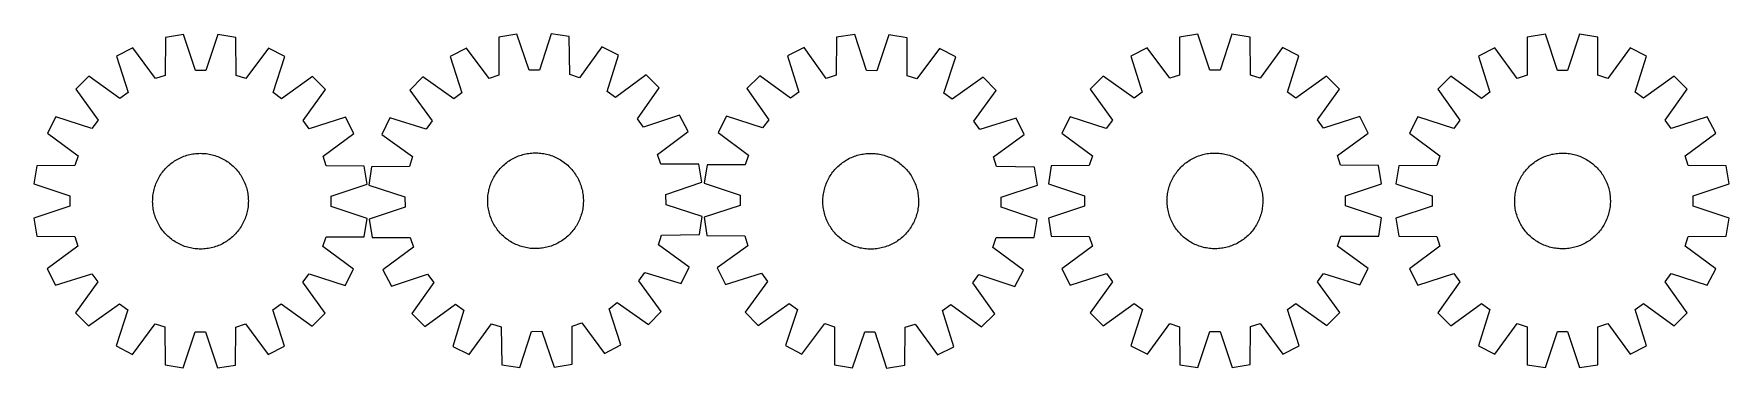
# Model space of a CAD drawing. Header units: millimetres. Extents: x 7 to 1424, y 7 to 286.
import ezdxf

# ---------------------------------------------------------------- set-up
doc = ezdxf.new("R2010")
doc.units = ezdxf.units.MM
doc.layers.add('CUT', color=7, linetype='CONTINUOUS', true_color=0x000000)

msp = doc.modelspace()

# ---------------------------------------------------------------- linework, layer by layer
at = {"layer": 'CUT'}
for p, q in [((131.710797, 285.235167), (116.511153, 282.847412)), ((141.655039, 255.067522), (131.710797, 285.235167)), ((160.249622, 285.199202), (150.229376, 255.056717)), ((175.443199, 282.773144), (160.249622, 285.199202)), ((410.400416, 285.458996), (395.225931, 282.91625)), ((420.652005, 255.394404), (410.400416, 285.458996)), ((438.938122, 285.714275), (429.226006, 255.471102)), ((454.155666, 283.443397), (438.938122, 285.714275)), ((692.81774, 285.240005), (677.605219, 282.935721)), ((702.596234, 255.018228), (692.81774, 285.240005)), ((721.355938, 285.047383), (711.170382, 254.960356)), ((736.535969, 282.53796), (721.355938, 285.047383)), ((979.61478, 285.47552), (964.419604, 283.059494)), ((989.615122, 255.326425), (979.61478, 285.47552)), ((1008.153622, 285.492642), (998.189464, 255.331569)), ((1023.351686, 283.094851), (1008.153622, 285.492642)), ((1270.284593, 285.410716), (1255.088036, 283.003392)), ((1280.267667, 255.255899), (1270.284593, 285.410716)), ((1298.82344, 285.411494), (1288.842011, 255.256133)), ((1314.020129, 283.005), (1298.82344, 285.411494)), ((89.358004, 274.062635), (75.640141, 267.094796)), ((108.137855, 248.444439), (89.358004, 274.062635)), ((116.511153, 282.847412), (116.295873, 251.083778)), ((175.57842, 251.009069), (175.443199, 282.773144)), ((202.574121, 273.919958), (183.72976, 248.349177)), ((216.274378, 266.917566), (202.574121, 273.919958)), ((368.163845, 273.854828), (354.517805, 266.74736)), ((387.204156, 248.429618), (368.163845, 273.854828)), ((395.225931, 282.91625), (395.334815, 251.152074)), ((454.615037, 251.682356), (454.155666, 283.443397)), ((481.375523, 274.867546), (462.793097, 249.105787)), ((495.146527, 268.005332), (481.375523, 274.867546)), ((650.404256, 274.300127), (636.648351, 267.407695)), ((669.043199, 248.57923), (650.404256, 274.300127)), ((677.605219, 282.935721), (677.215582, 251.173747)), ((736.496826, 250.773621), (736.535969, 282.53796)), ((763.617884, 273.535977), (744.633443, 248.069024)), ((777.279497, 266.458487), (763.617884, 273.535977)), ((937.282843, 274.224223), (923.577965, 267.230878)), ((956.110316, 248.641005), (937.282843, 274.224223)), ((964.419604, 283.059494), (964.26341, 251.295515)), ((1023.545994, 251.331083), (1023.351686, 283.094851)), ((1050.499029, 274.292148), (1031.702268, 248.686358)), ((1064.212289, 267.315254), (1050.499029, 274.292148)), ((1227.946219, 274.183663), (1214.237339, 267.198168)), ((1246.759038, 248.589668), (1227.946219, 274.183663)), ((1255.088036, 283.003392), (1254.913652, 251.239508)), ((1314.196246, 251.241125), (1314.020129, 283.005)), ((1341.162426, 274.186752), (1322.351004, 248.59173)), ((1354.871688, 267.202005), (1341.162426, 274.186752)), ((75.640141, 267.094796), (85.250899, 236.81926)), ((206.587342, 236.66635), (216.274378, 266.917566)), ((354.517805, 266.74736), (364.437029, 236.57148)), ((429.226006, 255.471102), (420.652005, 255.394404)), ((485.768714, 237.656834), (495.146527, 268.005332)), ((636.648351, 267.407695), (646.092775, 237.079859)), ((767.42655, 236.260901), (777.279497, 266.458487)), ((923.577965, 267.230878), (933.245025, 236.973273)), ((998.189464, 255.331569), (989.615122, 255.326425)), ((1054.581542, 237.04607), (1064.212289, 267.315254)), ((1214.237339, 267.198168), (1223.88707, 236.935032)), ((1288.842011, 255.256133), (1280.267667, 255.255899)), ((1345.223608, 236.938342), (1354.871688, 267.202005)), ((52.530606, 250.349192), (41.637324, 239.483331)), ((78.307764, 231.788134), (52.530606, 250.349192)), ((116.295873, 251.083778), (108.137855, 248.444439)), ((150.229376, 255.056717), (141.655039, 255.067522)), ((183.72976, 248.349177), (175.57842, 251.009069)), ((239.341633, 250.113769), (213.517775, 231.617739)), ((250.207494, 239.220486), (239.341633, 250.113769)), ((331.580365, 249.766791), (320.798538, 238.790328)), ((357.545599, 231.469759), (331.580365, 249.766791)), ((395.334815, 251.152074), (387.204156, 248.429618)), ((462.793097, 249.105787), (454.615037, 251.682356)), ((518.384066, 251.437815), (492.750308, 232.679212)), ((529.360529, 240.655988), (518.384066, 251.437815)), ((613.447244, 250.789198), (602.49448, 239.983296)), ((639.122127, 232.086921), (613.447244, 250.789198)), ((677.215582, 251.173747), (669.043199, 248.57923)), ((711.170382, 254.960356), (702.596234, 255.018228)), ((744.633443, 248.069024), (736.496826, 250.773621)), ((800.254164, 249.52832), (774.329165, 231.174323)), ((811.060065, 238.575556), (800.254164, 249.52832)), ((900.49962, 250.442315), (889.626569, 239.556209)), ((926.31126, 231.929239), (900.49962, 250.442315)), ((964.26341, 251.295515), (956.110316, 248.641005)), ((1031.702268, 248.686358), (1023.545994, 251.331083)), ((1087.310762, 250.554395), (1061.521355, 232.01036)), ((1098.196868, 239.681344), (1087.310762, 250.554395)), ((1191.149384, 250.422825), (1180.2701, 239.542947)), ((1216.950417, 231.894969), (1191.149384, 250.422825)), ((1254.913652, 251.239508), (1246.759038, 248.589668)), ((1322.351004, 248.59173), (1314.196246, 251.241125)), ((1377.960558, 250.427921), (1352.160536, 231.898658)), ((1388.840436, 239.548637), (1377.960558, 250.427921)), ((41.637324, 239.483331), (60.133354, 213.659473)), ((85.250899, 236.81926), (78.307764, 231.788134)), ((213.517775, 231.617739), (206.587342, 236.66635)), ((231.646435, 213.443329), (250.207494, 239.220486)), ((320.798538, 238.790328), (339.557141, 213.15657)), ((364.437029, 236.57148), (357.545599, 231.469759)), ((492.750308, 232.679212), (485.768714, 237.656834)), ((511.063497, 214.690754), (529.360529, 240.655988)), ((602.49448, 239.983296), (620.848477, 214.058298)), ((646.092775, 237.079859), (639.122127, 232.086921)), ((774.329165, 231.174323), (767.42655, 236.260901)), ((792.357788, 212.900674), (811.060065, 238.575556)), ((889.626569, 239.556209), (908.170604, 213.766802)), ((933.245025, 236.973273), (926.31126, 231.929239)), ((1061.521355, 232.01036), (1054.581542, 237.04607)), ((1079.683791, 213.869704), (1098.196868, 239.681344)), ((1180.2701, 239.542947), (1198.799363, 213.742925)), ((1223.88707, 236.935032), (1216.950417, 231.894969)), ((1352.160536, 231.898658), (1345.223608, 236.938342)), ((1370.31258, 213.747604), (1388.840436, 239.548637)), ((24.833527, 216.416076), (17.831135, 202.715819)), ((55.084743, 206.72904), (24.833527, 216.416076)), ((60.133354, 213.659473), (55.084743, 206.72904)), ((236.677562, 206.500193), (231.646435, 213.443329)), ((266.953098, 216.110952), (236.677562, 206.500193)), ((273.920937, 202.393089), (266.953098, 216.110952)), ((304.231021, 215.55279), (297.368807, 201.781785)), ((334.579519, 206.174976), (304.231021, 215.55279)), ((339.557141, 213.15657), (334.579519, 206.174976)), ((516.165217, 207.799323), (511.063497, 214.690754)), ((546.341097, 217.718548), (516.165217, 207.799323)), ((553.448566, 204.072507), (546.341097, 217.718548)), ((585.564314, 217.00863), (578.486823, 203.347017)), ((615.761899, 207.155682), (585.564314, 217.00863)), ((620.848477, 214.058298), (615.761899, 207.155682)), ((797.350726, 205.930026), (792.357788, 212.900674)), ((827.678562, 215.374449), (797.350726, 205.930026)), ((834.570995, 201.618544), (827.678562, 215.374449)), ((872.865711, 216.457736), (865.888816, 202.744477)), ((903.134894, 206.82699), (872.865711, 216.457736)), ((908.170604, 213.766802), (903.134894, 206.82699)), ((1084.727825, 206.935939), (1079.683791, 213.869704)), ((1114.985431, 216.603), (1084.727825, 206.935939)), ((1121.978775, 202.898122), (1114.985431, 216.603)), ((1163.496016, 216.454077), (1156.511269, 202.744815)), ((1193.759679, 206.805997), (1163.496016, 216.454077)), ((1198.799363, 213.742925), (1193.759679, 206.805997)), ((1375.352643, 206.810951), (1370.31258, 213.747604)), ((1405.615779, 216.460682), (1375.352643, 206.810951)), ((1412.601274, 202.751802), (1405.615779, 216.460682)), ((17.831135, 202.715819), (43.401916, 183.871458)), ((248.302741, 183.613238), (273.920937, 202.393089)), ((297.368807, 201.781785), (323.130566, 183.199359)), ((528.023356, 185.032197), (553.448566, 204.072507)), ((578.486823, 203.347017), (603.953777, 184.362575)), ((808.850097, 182.979601), (834.570995, 201.618544)), ((865.888816, 202.744477), (891.494607, 183.947715)), ((1096.395558, 184.070649), (1121.978775, 202.898122)), ((1156.511269, 202.744815), (1182.106291, 183.933393)), ((1387.007279, 183.938983), (1412.601274, 202.751802)), ((133.193446, 183.906326), (134.392019, 184.283724)), ((134.392019, 184.283724), (135.601856, 184.623288)), ((135.601856, 184.623288), (136.821761, 184.924682)), ((136.821761, 184.924682), (138.050531, 185.18761)), ((138.050531, 185.18761), (139.286953, 185.411811)), ((139.286953, 185.411811), (140.529808, 185.597064)), ((140.529808, 185.597064), (141.777868, 185.743187)), ((141.777868, 185.743187), (143.029903, 185.850036)), ((143.029903, 185.850036), (144.284676, 185.917504)), ((144.284676, 185.917504), (145.540949, 185.945526)), ((145.540949, 185.945526), (146.797482, 185.934073)), ((146.797482, 185.934073), (148.053035, 185.883158)), ((148.053035, 185.883158), (149.30637, 185.792829)), ((149.30637, 185.792829), (150.556249, 185.663177)), ((150.556249, 185.663177), (151.801438, 185.49433)), ((151.801438, 185.49433), (153.04071, 185.286453)), ((153.04071, 185.286453), (154.272841, 185.039752)), ((154.272841, 185.039752), (155.496614, 184.754471)), ((155.496614, 184.754471), (156.710823, 184.430891)), ((156.710823, 184.430891), (157.914268, 184.069332)), ((412.917064, 184.150562), (414.111724, 184.540172)), ((414.111724, 184.540172), (415.318031, 184.892065)), ((415.318031, 184.892065), (416.534797, 185.205892)), ((416.534797, 185.205892), (417.76082, 185.481346)), ((417.76082, 185.481346), (418.99489, 185.718153)), ((418.99489, 185.718153), (420.23579, 185.916081)), ((420.23579, 185.916081), (421.482294, 186.074933)), ((421.482294, 186.074933), (422.733173, 186.194553)), ((422.733173, 186.194553), (423.987192, 186.274823)), ((423.987192, 186.274823), (425.243113, 186.315663)), ((425.243113, 186.315663), (426.499698, 186.317035)), ((426.499698, 186.317035), (427.755706, 186.278935)), ((427.755706, 186.278935), (429.009897, 186.201402)), ((429.009897, 186.201402), (430.261034, 186.084511)), ((430.261034, 186.084511), (431.507882, 185.92838)), ((431.507882, 185.92838), (432.74921, 185.733161)), ((432.74921, 185.733161), (433.983794, 185.499047)), ((433.983794, 185.499047), (435.210415, 185.22627)), ((435.210415, 185.22627), (436.427863, 184.915098)), ((436.427863, 184.915098), (437.634936, 184.565839)), ((437.634936, 184.565839), (438.830442, 184.178837)), ((530.745811, 176.901538), (528.023356, 185.032197)), ((603.953777, 184.362575), (601.249179, 176.225959)), ((693.744146, 183.904552), (694.944772, 184.275365)), ((694.944772, 184.275365), (696.156454, 184.608283)), ((696.156454, 184.608283), (697.377995, 184.902976)), ((697.377995, 184.902976), (698.60819, 185.159154)), ((698.60819, 185.159154), (699.845825, 185.376565)), ((699.845825, 185.376565), (701.089678, 185.554993)), ((701.089678, 185.554993), (702.338521, 185.694263)), ((702.338521, 185.694263), (703.591124, 185.794237)), ((703.591124, 185.794237), (704.846248, 185.854817)), ((704.846248, 185.854817), (706.102656, 185.875942)), ((706.102656, 185.875942), (707.359107, 185.857592)), ((707.359107, 185.857592), (708.614362, 185.799785)), ((708.614362, 185.799785), (709.867182, 185.702578)), ((709.867182, 185.702578), (711.11633, 185.566067)), ((711.11633, 185.566067), (712.360574, 185.390387)), ((712.360574, 185.390387), (713.598686, 185.175711)), ((713.598686, 185.175711), (714.829444, 184.92225)), ((714.829444, 184.92225), (716.051633, 184.630256)), ((716.051633, 184.630256), (717.264047, 184.300016)), ((717.264047, 184.300016), (718.46549, 183.931856)), ((981.285917, 184.149612), (982.483786, 184.529239)), ((982.483786, 184.529239), (983.692988, 184.871053)), ((983.692988, 184.871053), (984.912331, 185.174716)), ((984.912331, 185.174716), (986.14061, 185.439928)), ((986.14061, 185.439928), (987.376613, 185.666429)), ((987.376613, 185.666429), (988.619121, 185.853994)), ((988.619121, 185.853994), (989.866907, 186.002439)), ((989.866907, 186.002439), (991.118741, 186.111616)), ((991.118741, 186.111616), (992.373386, 186.181418)), ((992.373386, 186.181418), (993.629605, 186.211777)), ((993.629605, 186.211777), (994.886157, 186.202662)), ((994.886157, 186.202662), (996.141803, 186.154082)), ((996.141803, 186.154082), (997.395303, 186.066085)), ((997.395303, 186.066085), (998.645421, 185.938758)), ((998.645421, 185.938758), (999.890923, 185.772227)), ((999.890923, 185.772227), (1001.130579, 185.566656)), ((1001.130579, 185.566656), (1002.363166, 185.322248)), ((1002.363166, 185.322248), (1003.587468, 185.039244)), ((1003.587468, 185.039244), (1004.802277, 184.717923)), ((1004.802277, 184.717923), (1006.006393, 184.358603)), ((1006.006393, 184.358603), (1007.198629, 183.961638)), ((1271.897702, 184.083867), (1273.095788, 184.462808)), ((1273.095788, 184.462808), (1274.305186, 184.803929)), ((1274.305186, 184.803929), (1275.524702, 185.106894)), ((1275.524702, 185.106894), (1276.753133, 185.371403)), ((1276.753133, 185.371403), (1277.989266, 185.597196)), ((1277.989266, 185.597196), (1279.231881, 185.78405)), ((1279.231881, 185.78405), (1280.479752, 185.931779)), ((1280.479752, 185.931779), (1281.731648, 186.04024)), ((1281.731648, 186.04024), (1282.986333, 186.109324)), ((1282.986333, 186.109324), (1284.242569, 186.138963)), ((1284.242569, 186.138963), (1285.499116, 186.129128)), ((1285.499116, 186.129128), (1286.754734, 186.079829)), ((1286.754734, 186.079829), (1288.008183, 185.991114)), ((1288.008183, 185.991114), (1289.258228, 185.863072)), ((1289.258228, 185.863072), (1290.503634, 185.695827)), ((1290.503634, 185.695827), (1291.743172, 185.489546)), ((1291.743172, 185.489546), (1292.97562, 185.244432)), ((1292.97562, 185.244432), (1294.199759, 184.960727)), ((1294.199759, 184.960727), (1295.414384, 184.638711)), ((1295.414384, 184.638711), (1296.618294, 184.278701)), ((1296.618294, 184.278701), (1297.810302, 183.881053)), ((8.977948, 175.584897), (6.551891, 160.39132)), ((40.742023, 175.720118), (8.977948, 175.584897)), ((43.401916, 183.871458), (40.742023, 175.720118)), ((113.289693, 169.243917), (114.03753, 170.253743)), ((114.03753, 170.253743), (114.816718, 171.239579)), ((114.816718, 171.239579), (115.626487, 172.200454)), ((115.626487, 172.200454), (116.466038, 173.13542)), ((116.466038, 173.13542), (117.334542, 174.043554)), ((117.334542, 174.043554), (118.231144, 174.923958)), ((118.231144, 174.923958), (119.154957, 175.775766)), ((119.154957, 175.775766), (120.10507, 176.598136)), ((120.10507, 176.598136), (121.080546, 177.390256)), ((121.080546, 177.390256), (122.080421, 178.151344)), ((122.080421, 178.151344), (123.10371, 178.880651)), ((123.10371, 178.880651), (124.149401, 179.577455)), ((124.149401, 179.577455), (125.216464, 180.241069)), ((125.216464, 180.241069), (126.303845, 180.870839)), ((126.303845, 180.870839), (127.41047, 181.466142)), ((127.41047, 181.466142), (128.535249, 182.026392)), ((128.535249, 182.026392), (129.67707, 182.551035)), ((129.67707, 182.551035), (130.834808, 183.039554)), ((130.834808, 183.039554), (132.007319, 183.491467)), ((132.007319, 183.491467), (133.193446, 183.906326)), ((157.914268, 184.069332), (159.105764, 183.67015)), ((159.105764, 183.67015), (160.284132, 183.233739)), ((160.284132, 183.233739), (161.448211, 182.76053)), ((161.448211, 182.76053), (162.596852, 182.250989)), ((162.596852, 182.250989), (163.728921, 181.705621)), ((163.728921, 181.705621), (164.843301, 181.124963)), ((164.843301, 181.124963), (165.938892, 180.509587)), ((165.938892, 180.509587), (167.014613, 179.860102)), ((167.014613, 179.860102), (168.069402, 179.177148)), ((168.069402, 179.177148), (169.102219, 178.461399)), ((169.102219, 178.461399), (170.112044, 177.713562)), ((170.112044, 177.713562), (171.097881, 176.934375)), ((171.097881, 176.934375), (172.058756, 176.124606)), ((172.058756, 176.124606), (172.993722, 175.285055)), ((172.993722, 175.285055), (173.901855, 174.41655)), ((173.901855, 174.41655), (174.78226, 173.519949)), ((174.78226, 173.519949), (175.634068, 172.596136)), ((175.634068, 172.596136), (176.456437, 171.646023)), ((176.456437, 171.646023), (177.248557, 170.670547)), ((177.248557, 170.670547), (178.009646, 169.670672)), ((250.94208, 175.45522), (248.302741, 183.613238)), ((282.705713, 175.23994), (250.94208, 175.45522)), ((285.093469, 160.040296), (282.705713, 175.23994)), ((288.792956, 174.561928), (286.522078, 159.344384)), ((320.553997, 175.021299), (288.792956, 174.561928)), ((323.130566, 183.199359), (320.553997, 175.021299)), ((393.16398, 169.285796), (393.901473, 170.3032)), ((393.901473, 170.3032), (394.670559, 171.296937)), ((394.670559, 171.296937), (395.47048, 172.266026)), ((395.47048, 172.266026), (396.300445, 173.209511)), ((396.300445, 173.209511), (397.159637, 174.12646)), ((397.159637, 174.12646), (398.047207, 175.015969)), ((398.047207, 175.015969), (398.96228, 175.87716)), ((398.96228, 175.87716), (399.903951, 176.709183)), ((399.903951, 176.709183), (400.871292, 177.511216)), ((400.871292, 177.511216), (401.863348, 178.282469)), ((401.863348, 178.282469), (402.879141, 179.022181)), ((402.879141, 179.022181), (403.917667, 179.72962)), ((403.917667, 179.72962), (404.977902, 180.404089)), ((404.977902, 180.404089), (406.058799, 181.044923)), ((406.058799, 181.044923), (407.159292, 181.651489)), ((407.159292, 181.651489), (408.278295, 182.223188)), ((408.278295, 182.223188), (409.414703, 182.759456)), ((409.414703, 182.759456), (410.567394, 183.259765)), ((410.567394, 183.259765), (411.735232, 183.723619)), ((411.735232, 183.723619), (412.917064, 184.150562)), ((438.830442, 184.178837), (440.013203, 183.754474)), ((440.013203, 183.754474), (441.182051, 183.293169)), ((441.182051, 183.293169), (442.335832, 182.795377)), ((442.335832, 182.795377), (443.473407, 182.26159)), ((443.473407, 182.26159), (444.593655, 181.692335)), ((444.593655, 181.692335), (445.695469, 181.088172)), ((445.695469, 181.088172), (446.777762, 180.449698)), ((446.777762, 180.449698), (447.839466, 179.777544)), ((447.839466, 179.777544), (448.879534, 179.072373)), ((448.879534, 179.072373), (449.896938, 178.33488)), ((449.896938, 178.33488), (450.890675, 177.565794)), ((450.890675, 177.565794), (451.859764, 176.765873)), ((451.859764, 176.765873), (452.803249, 175.935907)), ((452.803249, 175.935907), (453.720198, 175.076716)), ((453.720198, 175.076716), (454.609707, 174.189146)), ((454.609707, 174.189146), (455.470898, 173.274073)), ((455.470898, 173.274073), (456.302921, 172.332402)), ((456.302921, 172.332402), (457.104954, 171.365061)), ((457.104954, 171.365061), (457.876207, 170.373005)), ((457.876207, 170.373005), (458.615918, 169.357212)), ((562.509988, 177.010422), (530.745811, 176.901538)), ((565.052734, 161.835937), (562.509988, 177.010422)), ((569.48484, 176.265102), (566.975417, 161.085071)), ((601.249179, 176.225959), (569.48484, 176.265102)), ((673.760207, 169.351621), (674.513576, 170.357326)), ((674.513576, 170.357326), (675.298163, 171.338871)), ((675.298163, 171.338871), (676.113194, 172.295286)), ((676.113194, 172.295286), (676.957865, 173.225629)), ((676.957865, 173.225629), (677.831341, 174.128982)), ((677.831341, 174.128982), (678.732762, 175.004452)), ((678.732762, 175.004452), (679.661237, 175.851175)), ((679.661237, 175.851175), (680.61585, 176.668317)), ((680.61585, 176.668317), (681.595659, 177.455071)), ((681.595659, 177.455071), (682.599697, 178.210659)), ((682.599697, 178.210659), (683.626974, 178.934337)), ((683.626974, 178.934337), (684.676474, 179.625391)), ((684.676474, 179.625391), (685.747164, 180.283138)), ((685.747164, 180.283138), (686.837985, 180.906929)), ((686.837985, 180.906929), (687.947862, 181.496149)), ((687.947862, 181.496149), (689.075699, 182.050216)), ((689.075699, 182.050216), (690.220383, 182.568584)), ((690.220383, 182.568584), (691.380785, 183.05074)), ((691.380785, 183.05074), (692.555759, 183.496209)), ((692.555759, 183.496209), (693.744146, 183.904552)), ((718.46549, 183.931856), (719.654776, 183.526139)), ((719.654776, 183.526139), (720.830731, 183.083266)), ((720.830731, 183.083266), (721.992195, 182.603674)), ((721.992195, 182.603674), (723.138022, 182.087837)), ((723.138022, 182.087837), (724.26708, 181.536262)), ((724.26708, 181.536262), (725.378255, 180.949495)), ((725.378255, 180.949495), (726.470452, 180.328115)), ((726.470452, 180.328115), (727.542592, 179.672735)), ((727.542592, 179.672735), (728.593616, 178.984001)), ((728.593616, 178.984001), (729.622489, 178.262594)), ((729.622489, 178.262594), (730.628193, 177.509225)), ((730.628193, 177.509225), (731.609738, 176.724638)), ((731.609738, 176.724638), (732.566154, 175.909607)), ((732.566154, 175.909607), (733.496497, 175.064936)), ((733.496497, 175.064936), (734.399849, 174.191459)), ((734.399849, 174.191459), (735.275319, 173.290039)), ((735.275319, 173.290039), (736.122043, 172.361564)), ((736.122043, 172.361564), (736.939185, 171.40695)), ((736.939185, 171.40695), (737.725938, 170.427141)), ((737.725938, 170.427141), (738.481527, 169.423103)), ((811.444615, 174.807218), (808.850097, 182.979601)), ((843.206588, 174.417582), (811.444615, 174.807218)), ((845.510873, 159.20506), (843.206588, 174.417582)), ((857.086113, 175.597134), (854.688323, 160.39907)), ((888.849882, 175.791442), (857.086113, 175.597134)), ((891.494607, 183.947715), (888.849882, 175.791442)), ((961.409473, 169.450204), (962.155431, 170.461418)), ((962.155431, 170.461418), (962.932783, 171.448703)), ((962.932783, 171.448703), (963.740763, 172.411083)), ((963.740763, 172.411083), (964.578573, 173.347608)), ((964.578573, 173.347608), (965.445387, 174.257356)), ((965.445387, 174.257356), (966.340349, 175.139427)), ((966.340349, 175.139427), (967.262576, 175.992952)), ((967.262576, 175.992952), (968.211158, 176.817087)), ((968.211158, 176.817087), (969.185158, 177.61102)), ((969.185158, 177.61102), (970.183616, 178.373968)), ((970.183616, 178.373968), (971.205546, 179.105176)), ((971.205546, 179.105176), (972.24994, 179.803924)), ((972.24994, 179.803924), (973.315766, 180.469523)), ((973.315766, 180.469523), (974.401974, 181.101314)), ((974.401974, 181.101314), (975.50749, 181.698675)), ((975.50749, 181.698675), (976.631225, 182.261016)), ((976.631225, 182.261016), (977.772068, 182.787782)), ((977.772068, 182.787782), (978.928895, 183.278454)), ((978.928895, 183.278454), (980.100563, 183.732546)), ((980.100563, 183.732546), (981.285917, 184.149612)), ((1007.198629, 183.961638), (1008.377807, 183.527419)), ((1008.377807, 183.527419), (1009.542764, 183.056376)), ((1009.542764, 183.056376), (1010.692351, 182.548974)), ((1010.692351, 182.548974), (1011.825432, 182.005712)), ((1011.825432, 182.005712), (1012.94089, 181.427128)), ((1012.94089, 181.427128), (1014.037624, 180.813791)), ((1014.037624, 180.813791), (1015.114552, 180.166308)), ((1015.114552, 180.166308), (1016.17061, 179.485318)), ((1016.17061, 179.485318), (1017.204756, 178.771491)), ((1017.204756, 178.771491), (1018.215971, 178.025534)), ((1018.215971, 178.025534), (1019.203255, 177.248182)), ((1019.203255, 177.248182), (1020.165635, 176.440202)), ((1020.165635, 176.440202), (1021.102161, 175.602391)), ((1021.102161, 175.602391), (1022.011908, 174.735578)), ((1022.011908, 174.735578), (1022.893979, 173.840615)), ((1022.893979, 173.840615), (1023.747504, 172.918388)), ((1023.747504, 172.918388), (1024.571639, 171.969807)), ((1024.571639, 171.969807), (1025.365573, 170.995806)), ((1025.365573, 170.995806), (1026.12852, 169.997348)), ((1099.050068, 175.917554), (1096.395558, 184.070649)), ((1130.814047, 175.761361), (1099.050068, 175.917554)), ((1133.230072, 160.566185), (1130.814047, 175.761361)), ((1147.693021, 175.602518), (1145.286527, 160.405829)), ((1179.456896, 175.778635), (1147.693021, 175.602518)), ((1182.106291, 183.933393), (1179.456896, 175.778635)), ((1252.012844, 169.395845), (1252.75938, 170.406632)), ((1252.75938, 170.406632), (1253.537297, 171.393471)), ((1253.537297, 171.393471), (1254.345828, 172.355388)), ((1254.345828, 172.355388), (1255.184175, 173.291433)), ((1255.184175, 173.291433), (1256.05151, 174.200684)), ((1256.05151, 174.200684), (1256.946977, 175.082243)), ((1256.946977, 175.082243), (1257.869692, 175.935239)), ((1257.869692, 175.935239), (1258.818746, 176.758831)), ((1258.818746, 176.758831), (1259.793201, 177.552207)), ((1259.793201, 177.552207), (1260.792096, 178.314582)), ((1260.792096, 178.314582), (1261.814444, 179.045205)), ((1261.814444, 179.045205), (1262.859238, 179.743355)), ((1262.859238, 179.743355), (1263.925445, 180.408343)), ((1263.925445, 180.408343), (1265.012014, 181.039512)), ((1265.012014, 181.039512), (1266.117873, 181.63624)), ((1266.117873, 181.63624), (1267.241929, 182.197937)), ((1267.241929, 182.197937), (1268.383074, 182.72405)), ((1268.383074, 182.72405), (1269.540182, 183.214059)), ((1269.540182, 183.214059), (1270.71211, 183.667481)), ((1270.71211, 183.667481), (1271.897702, 184.083867)), ((1297.810302, 183.881053), (1298.989231, 183.44616)), ((1298.989231, 183.44616), (1300.153919, 182.97445)), ((1300.153919, 182.97445), (1301.303215, 182.466389)), ((1301.303215, 182.466389), (1302.435985, 181.922478)), ((1302.435985, 181.922478), (1303.551111, 181.343255)), ((1303.551111, 181.343255), (1304.647494, 180.729291)), ((1304.647494, 180.729291), (1305.72405, 180.081191)), ((1305.72405, 180.081191), (1306.779718, 179.399596)), ((1306.779718, 179.399596), (1307.813456, 178.685177)), ((1307.813456, 178.685177), (1308.824243, 177.938641)), ((1308.824243, 177.938641), (1309.811082, 177.160724)), ((1309.811082, 177.160724), (1310.772999, 176.352193)), ((1310.772999, 176.352193), (1311.709045, 175.513846)), ((1311.709045, 175.513846), (1312.618295, 174.646511)), ((1312.618295, 174.646511), (1313.499854, 173.751044)), ((1313.499854, 173.751044), (1314.35285, 172.828329)), ((1314.35285, 172.828329), (1315.176442, 171.879275)), ((1315.176442, 171.879275), (1315.969818, 170.90482)), ((1315.969818, 170.90482), (1316.732193, 169.905925)), ((1389.657119, 175.784369), (1387.007279, 183.938983)), ((1421.421003, 175.609985), (1389.657119, 175.784369)), ((1423.828327, 160.413428), (1421.421003, 175.609985)), ((6.551891, 160.39132), (36.694376, 150.371074)), ((106.996621, 155.638312), (107.320201, 156.852521)), ((107.320201, 156.852521), (107.681761, 158.055967)), ((107.681761, 158.055967), (108.080943, 159.247462)), ((108.080943, 159.247462), (108.517354, 160.42583)), ((108.517354, 160.42583), (108.990563, 161.589909)), ((108.990563, 161.589909), (109.500103, 162.73855)), ((109.500103, 162.73855), (110.045472, 163.870619)), ((110.045472, 163.870619), (110.62613, 164.984999)), ((110.62613, 164.984999), (111.241506, 166.08059)), ((111.241506, 166.08059), (111.890991, 167.156311)), ((111.890991, 167.156311), (112.573945, 168.211101)), ((112.573945, 168.211101), (113.289693, 169.243917)), ((178.009646, 169.670672), (178.738952, 168.647383)), ((178.738952, 168.647383), (179.435756, 167.601692)), ((179.435756, 167.601692), (180.099371, 166.534629)), ((180.099371, 166.534629), (180.729141, 165.447248)), ((180.729141, 165.447248), (181.324444, 164.340622)), ((181.324444, 164.340622), (181.884694, 163.215844)), ((181.884694, 163.215844), (182.409337, 162.074022)), ((182.409337, 162.074022), (182.897856, 160.916285)), ((182.897856, 160.916285), (183.349768, 159.743774)), ((183.349768, 159.743774), (183.764628, 158.557646)), ((183.764628, 158.557646), (184.142026, 157.359073)), ((184.142026, 157.359073), (184.48159, 156.149237)), ((184.48159, 156.149237), (184.782984, 154.929332)), ((254.925824, 150.096054), (285.093469, 160.040296)), ((286.522078, 159.344384), (316.765251, 149.632268)), ((387.010083, 155.616677), (387.321255, 156.834125)), ((387.321255, 156.834125), (387.670514, 158.041198)), ((387.670514, 158.041198), (388.057516, 159.236705)), ((388.057516, 159.236705), (388.481879, 160.419465)), ((388.481879, 160.419465), (388.943184, 161.588313)), ((388.943184, 161.588313), (389.440975, 162.742094)), ((389.440975, 162.742094), (389.974763, 163.879669)), ((389.974763, 163.879669), (390.544018, 164.999917)), ((390.544018, 164.999917), (391.148181, 166.101731)), ((391.148181, 166.101731), (391.786655, 167.184024)), ((391.786655, 167.184024), (392.458809, 168.245728)), ((392.458809, 168.245728), (393.16398, 169.285796)), ((458.615918, 169.357212), (459.323358, 168.318686)), ((459.323358, 168.318686), (459.997827, 167.258451)), ((459.997827, 167.258451), (460.638661, 166.177554)), ((460.638661, 166.177554), (461.245227, 165.077061)), ((461.245227, 165.077061), (461.816926, 163.958058)), ((461.816926, 163.958058), (462.353194, 162.82165)), ((462.353194, 162.82165), (462.853502, 161.668959)), ((462.853502, 161.668959), (463.317357, 160.50112)), ((463.317357, 160.50112), (463.7443, 159.319289)), ((463.7443, 159.319289), (464.13391, 158.124629)), ((464.13391, 158.124629), (464.485802, 156.918321)), ((464.485802, 156.918321), (464.79963, 155.701556)), ((534.988142, 151.584348), (565.052734, 161.835937)), ((566.975417, 161.085071), (597.062445, 150.899515)), ((667.392544, 155.780766), (667.722785, 156.99318)), ((667.722785, 156.99318), (668.090945, 158.194623)), ((668.090945, 158.194623), (668.496661, 159.383909)), ((668.496661, 159.383909), (668.939534, 160.559864)), ((668.939534, 160.559864), (669.419126, 161.721328)), ((669.419126, 161.721328), (669.934964, 162.867154)), ((669.934964, 162.867154), (670.486538, 163.996212)), ((670.486538, 163.996212), (671.073305, 165.107388)), ((671.073305, 165.107388), (671.694685, 166.199585)), ((671.694685, 166.199585), (672.350066, 167.271724)), ((672.350066, 167.271724), (673.038799, 168.322749)), ((673.038799, 168.322749), (673.760207, 169.351621)), ((738.481527, 169.423103), (739.205205, 168.395827)), ((739.205205, 168.395827), (739.896258, 167.346326)), ((739.896258, 167.346326), (740.554005, 166.275637)), ((740.554005, 166.275637), (741.177797, 165.184815)), ((741.177797, 165.184815), (741.767017, 164.074939)), ((741.767017, 164.074939), (742.321084, 162.947101)), ((742.321084, 162.947101), (742.839451, 161.802417)), ((742.839451, 161.802417), (743.321608, 160.642016)), ((743.321608, 160.642016), (743.767077, 159.467042)), ((743.767077, 159.467042), (744.17542, 158.278655)), ((744.17542, 158.278655), (744.546233, 157.078028)), ((744.546233, 157.078028), (744.87915, 155.866346)), ((815.289095, 149.426566), (845.510873, 159.20506)), ((854.688323, 160.39907), (884.849395, 150.434912)), ((955.141721, 155.832916), (955.463042, 157.047725)), ((955.463042, 157.047725), (955.822362, 158.251841)), ((955.822362, 158.251841), (956.219327, 159.444076)), ((956.219327, 159.444076), (956.653545, 160.623255)), ((956.653545, 160.623255), (957.124588, 161.788212)), ((957.124588, 161.788212), (957.631991, 162.937798)), ((957.631991, 162.937798), (958.175252, 164.07088)), ((958.175252, 164.07088), (958.753837, 165.186338)), ((958.753837, 165.186338), (959.367173, 166.283072)), ((959.367173, 166.283072), (960.014656, 167.359999)), ((960.014656, 167.359999), (960.695647, 168.416057)), ((960.695647, 168.416057), (961.409473, 169.450204)), ((1026.12852, 169.997348), (1026.859729, 168.975418)), ((1026.859729, 168.975418), (1027.558477, 167.931025)), ((1027.558477, 167.931025), (1028.224075, 166.865198)), ((1028.224075, 166.865198), (1028.855866, 165.778991)), ((1028.855866, 165.778991), (1029.453227, 164.673474)), ((1029.453227, 164.673474), (1030.015568, 163.54974)), ((1030.015568, 163.54974), (1030.542335, 162.408896)), ((1030.542335, 162.408896), (1031.033006, 161.25207)), ((1031.033006, 161.25207), (1031.487099, 160.080401)), ((1031.487099, 160.080401), (1031.904164, 158.895048)), ((1031.904164, 158.895048), (1032.283791, 157.697179)), ((1032.283791, 157.697179), (1032.625605, 156.487976)), ((1032.625605, 156.487976), (1032.929268, 155.268634)), ((1103.080977, 150.565843), (1133.230072, 160.566185)), ((1145.286527, 160.405829), (1175.441888, 150.4244)), ((1245.737294, 155.782148), (1246.05931, 156.996773)), ((1246.05931, 156.996773), (1246.41932, 158.200683)), ((1246.41932, 158.200683), (1246.816968, 159.392691)), ((1246.816968, 159.392691), (1247.251861, 160.57162)), ((1247.251861, 160.57162), (1247.723571, 161.736308)), ((1247.723571, 161.736308), (1248.231632, 162.885603)), ((1248.231632, 162.885603), (1248.775543, 164.018374)), ((1248.775543, 164.018374), (1249.354766, 165.1335)), ((1249.354766, 165.1335), (1249.96873, 166.229883)), ((1249.96873, 166.229883), (1250.61683, 167.306439)), ((1250.61683, 167.306439), (1251.298425, 168.362107)), ((1251.298425, 168.362107), (1252.012844, 169.395845)), ((1316.732193, 169.905925), (1317.462816, 168.883577)), ((1317.462816, 168.883577), (1318.160966, 167.838783)), ((1318.160966, 167.838783), (1318.825954, 166.772576)), ((1318.825954, 166.772576), (1319.457123, 165.686007)), ((1319.457123, 165.686007), (1320.053851, 164.580148)), ((1320.053851, 164.580148), (1320.615548, 163.456092)), ((1320.615548, 163.456092), (1321.141661, 162.314947)), ((1321.141661, 162.314947), (1321.63167, 161.157839)), ((1321.63167, 161.157839), (1322.085092, 159.985911)), ((1322.085092, 159.985911), (1322.501478, 158.800319)), ((1322.501478, 158.800319), (1322.880419, 157.602233)), ((1322.880419, 157.602233), (1323.22154, 156.392835)), ((1323.22154, 156.392835), (1323.524505, 155.173319)), ((1393.67351, 150.430354), (1423.828327, 160.413428)), ((36.68357, 141.796737), (6.515925, 131.852495)), ((36.694376, 150.371074), (36.68357, 141.796737)), ((105.805567, 145.682647), (105.817019, 146.93918)), ((105.833588, 144.426374), (105.805567, 145.682647)), ((105.817019, 146.93918), (105.867935, 148.194734)), ((105.901057, 143.171601), (105.833588, 144.426374)), ((105.867935, 148.194734), (105.958263, 149.448068)), ((106.007905, 141.919567), (105.901057, 143.171601)), ((105.958263, 149.448068), (106.087915, 150.697947)), ((106.154028, 140.671506), (106.007905, 141.919567)), ((106.087915, 150.697947), (106.256763, 151.943137)), ((106.256763, 151.943137), (106.46464, 153.182408)), ((106.46464, 153.182408), (106.71134, 154.414539)), ((106.71134, 154.414539), (106.996621, 155.638312)), ((184.782984, 154.929332), (185.045911, 153.700562)), ((185.045911, 153.700562), (185.270113, 152.464139)), ((185.270113, 152.464139), (185.455366, 151.221285)), ((185.455366, 151.221285), (185.601489, 149.973224)), ((185.651131, 142.444723), (185.521479, 141.194844)), ((185.601489, 149.973224), (185.708338, 148.72119)), ((185.741459, 143.698057), (185.651131, 142.444723)), ((185.708338, 148.72119), (185.775806, 147.466417)), ((185.792375, 144.953611), (185.741459, 143.698057)), ((185.775806, 147.466417), (185.803828, 146.210144)), ((185.803828, 146.210144), (185.792375, 144.953611)), ((254.915018, 141.521717), (254.925824, 150.096054)), ((316.765251, 149.632268), (316.841949, 141.058267)), ((385.919318, 146.90596), (385.957418, 148.161968)), ((385.920689, 145.649376), (385.919318, 146.90596)), ((385.96153, 144.393454), (385.920689, 145.649376)), ((385.957418, 148.161968), (386.034951, 149.416159)), ((386.0418, 143.139435), (385.96153, 144.393454)), ((386.034951, 149.416159), (386.151841, 150.667296)), ((386.16142, 141.888556), (386.0418, 143.139435)), ((386.151841, 150.667296), (386.307973, 151.914144)), ((386.320272, 140.642052), (386.16142, 141.888556)), ((386.307973, 151.914144), (386.503192, 153.155472)), ((386.503192, 153.155472), (386.737306, 154.390056)), ((386.737306, 154.390056), (387.010083, 155.616677)), ((464.79963, 155.701556), (465.075084, 154.475533)), ((465.075084, 154.475533), (465.311891, 153.241463)), ((465.311891, 153.241463), (465.509818, 152.000563)), ((465.509818, 152.000563), (465.668671, 150.754059)), ((465.678249, 141.975319), (465.522118, 140.728471)), ((465.668671, 150.754059), (465.788291, 149.50318)), ((465.795139, 143.226456), (465.678249, 141.975319)), ((465.788291, 149.50318), (465.868561, 148.249161)), ((465.872673, 144.480647), (465.795139, 143.226456)), ((465.868561, 148.249161), (465.909401, 146.99324)), ((465.910772, 145.736655), (465.872673, 144.480647)), ((465.909401, 146.99324), (465.910772, 145.736655)), ((535.064839, 143.010347), (534.988142, 151.584348)), ((565.308013, 133.298231), (535.064839, 143.010347)), ((597.004572, 142.325367), (566.782795, 132.546873)), ((597.062445, 150.899515), (597.004572, 142.325367)), ((666.146858, 145.831788), (666.165208, 147.08824)), ((666.167984, 144.57538), (666.146858, 145.831788)), ((666.165208, 147.08824), (666.223015, 148.343495)), ((666.228563, 143.320256), (666.167984, 144.57538)), ((666.223015, 148.343495), (666.320222, 149.596315)), ((666.328537, 142.067654), (666.228563, 143.320256)), ((666.320222, 149.596315), (666.456733, 150.845463)), ((666.467807, 140.81881), (666.328537, 142.067654)), ((666.456733, 150.845463), (666.632413, 152.089707)), ((666.632413, 152.089707), (666.84709, 153.327819)), ((666.84709, 153.327819), (667.10055, 154.558577)), ((667.10055, 154.558577), (667.392544, 155.780766)), ((744.87915, 155.866346), (745.173843, 154.644805)), ((745.173843, 154.644805), (745.430022, 153.41461)), ((745.430022, 153.41461), (745.647432, 152.176976)), ((745.647432, 152.176976), (745.825861, 150.933123)), ((745.825861, 150.933123), (745.965131, 149.684279)), ((745.973446, 142.155618), (745.836935, 140.90647)), ((745.965131, 149.684279), (746.065105, 148.431677)), ((746.070653, 143.408438), (745.973446, 142.155618)), ((746.065105, 148.431677), (746.125684, 147.176553)), ((746.12846, 144.663693), (746.070653, 143.408438)), ((746.125684, 147.176553), (746.14681, 145.920145)), ((746.14681, 145.920145), (746.12846, 144.663693)), ((815.231223, 140.852418), (815.289095, 149.426566)), ((884.854539, 141.860569), (854.705445, 131.860227)), ((884.849395, 150.434912), (884.854539, 141.860569)), ((953.969188, 145.875052), (953.978303, 147.131605)), ((953.999546, 144.618834), (953.969188, 145.875052)), ((953.978303, 147.131605), (954.026883, 148.387251)), ((954.069349, 143.364189), (953.999546, 144.618834)), ((954.026883, 148.387251), (954.11488, 149.640751)), ((954.178526, 142.112355), (954.069349, 143.364189)), ((954.11488, 149.640751), (954.242207, 150.890869)), ((954.32697, 140.864569), (954.178526, 142.112355)), ((954.242207, 150.890869), (954.408738, 152.136371)), ((954.408738, 152.136371), (954.614309, 153.376027)), ((954.614309, 153.376027), (954.858717, 154.608614)), ((954.858717, 154.608614), (955.141721, 155.832916)), ((1032.929268, 155.268634), (1033.194481, 154.040355)), ((1033.194481, 154.040355), (1033.420981, 152.804352)), ((1033.420981, 152.804352), (1033.608546, 151.561844)), ((1033.608546, 151.561844), (1033.756991, 150.314057)), ((1033.820637, 142.785661), (1033.69331, 141.535543)), ((1033.756991, 150.314057), (1033.866168, 149.062224)), ((1033.908634, 144.039162), (1033.820637, 142.785661)), ((1033.866168, 149.062224), (1033.935971, 147.807579)), ((1033.957214, 145.294808), (1033.908634, 144.039162)), ((1033.935971, 147.807579), (1033.966329, 146.55136)), ((1033.966329, 146.55136), (1033.957214, 145.294808)), ((1103.086122, 141.991501), (1103.080977, 150.565843)), ((1133.247194, 132.027342), (1103.086122, 141.991501)), ((1175.442122, 141.850056), (1145.287306, 131.866982)), ((1175.441888, 150.4244), (1175.442122, 141.850056)), ((1244.559058, 145.824958), (1244.568893, 147.081505)), ((1244.588697, 144.568722), (1244.559058, 145.824958)), ((1244.568893, 147.081505), (1244.618192, 148.337123)), ((1244.657781, 143.314037), (1244.588697, 144.568722)), ((1244.618192, 148.337123), (1244.706907, 149.590572)), ((1244.766242, 142.062141), (1244.657781, 143.314037)), ((1244.706907, 149.590572), (1244.83495, 150.840617)), ((1244.913971, 140.81427), (1244.766242, 142.062141)), ((1244.83495, 150.840617), (1245.002194, 152.086023)), ((1245.002194, 152.086023), (1245.208475, 153.325561)), ((1245.208475, 153.325561), (1245.453589, 154.558009)), ((1245.453589, 154.558009), (1245.737294, 155.782148)), ((1323.524505, 155.173319), (1323.789014, 153.944888)), ((1323.789014, 153.944888), (1324.014807, 152.708755)), ((1324.014807, 152.708755), (1324.201661, 151.46614)), ((1324.201661, 151.46614), (1324.34939, 150.218269)), ((1324.408725, 142.689838), (1324.280683, 141.439793)), ((1324.34939, 150.218269), (1324.457851, 148.966373)), ((1324.49744, 143.943287), (1324.408725, 142.689838)), ((1324.457851, 148.966373), (1324.526935, 147.711688)), ((1324.546739, 145.198905), (1324.49744, 143.943287)), ((1324.526935, 147.711688), (1324.556574, 146.455452)), ((1324.556574, 146.455452), (1324.546739, 145.198905)), ((1393.673744, 141.85601), (1393.67351, 150.430354)), ((1423.829105, 131.874581), (1393.673744, 141.85601)), ((6.515925, 131.852495), (8.903681, 116.652851)), ((106.339282, 139.428652), (106.154028, 140.671506)), ((106.563483, 138.192229), (106.339282, 139.428652)), ((106.82641, 136.963459), (106.563483, 138.192229)), ((107.127805, 135.743554), (106.82641, 136.963459)), ((107.467368, 134.533718), (107.127805, 135.743554)), ((107.844766, 133.335145), (107.467368, 134.533718)), ((108.259626, 132.149017), (107.844766, 133.335145)), ((108.711539, 130.976506), (108.259626, 132.149017)), ((109.200057, 129.818769), (108.711539, 130.976506)), ((109.724701, 128.676947), (109.200057, 129.818769)), ((110.28495, 127.552169), (109.724701, 128.676947)), ((181.563923, 128.022172), (180.983264, 126.907792)), ((182.109291, 129.154241), (181.563923, 128.022172)), ((182.618831, 130.302882), (182.109291, 129.154241)), ((183.09204, 131.466961), (182.618831, 130.302882)), ((183.528451, 132.645329), (183.09204, 131.466961)), ((183.927634, 133.836824), (183.528451, 132.645329)), ((184.289193, 135.04027), (183.927634, 133.836824)), ((184.612773, 136.254479), (184.289193, 135.04027)), ((184.898054, 137.478252), (184.612773, 136.254479)), ((185.144755, 138.710383), (184.898054, 137.478252)), ((185.352631, 139.949654), (185.144755, 138.710383)), ((185.521479, 141.194844), (185.352631, 139.949654)), ((285.057504, 131.501471), (254.915018, 141.521717)), ((282.631446, 116.307894), (285.057504, 131.501471)), ((316.841949, 141.058267), (286.777357, 130.806678)), ((286.777357, 130.806678), (289.320103, 115.632193)), ((386.5182, 139.401152), (386.320272, 140.642052)), ((386.755007, 138.167082), (386.5182, 139.401152)), ((387.03046, 136.941059), (386.755007, 138.167082)), ((387.344288, 135.724294), (387.03046, 136.941059)), ((387.696181, 134.517986), (387.344288, 135.724294)), ((388.085791, 133.323327), (387.696181, 134.517986)), ((388.512734, 132.141495), (388.085791, 133.323327)), ((388.976588, 130.973657), (388.512734, 132.141495)), ((389.476897, 129.820965), (388.976588, 130.973657)), ((390.013165, 128.684557), (389.476897, 129.820965)), ((390.584864, 127.565554), (390.013165, 128.684557)), ((391.19143, 126.465061), (390.584864, 127.565554)), ((461.286072, 127.642698), (460.68191, 126.540884)), ((461.855328, 128.762946), (461.286072, 127.642698)), ((462.389115, 129.900521), (461.855328, 128.762946)), ((462.886907, 131.054302), (462.389115, 129.900521)), ((463.348212, 132.22315), (462.886907, 131.054302)), ((463.772575, 133.405911), (463.348212, 132.22315)), ((464.159577, 134.601417), (463.772575, 133.405911)), ((464.508836, 135.80849), (464.159577, 134.601417)), ((464.820008, 137.025938), (464.508836, 135.80849)), ((465.092785, 138.252559), (464.820008, 137.025938)), ((465.326899, 139.487143), (465.092785, 138.252559)), ((465.522118, 140.728471), (465.326899, 139.487143)), ((563.037135, 118.080687), (565.308013, 133.298231)), ((566.782795, 132.546873), (569.08708, 117.334351)), ((666.646235, 139.574957), (666.467807, 140.81881)), ((666.863646, 138.337323), (666.646235, 139.574957)), ((667.119824, 137.107128), (666.863646, 138.337323)), ((667.414518, 135.885587), (667.119824, 137.107128)), ((667.747435, 134.673905), (667.414518, 135.885587)), ((668.118248, 133.473278), (667.747435, 134.673905)), ((668.526591, 132.284891), (668.118248, 133.473278)), ((668.97206, 131.109917), (668.526591, 132.284891)), ((669.454217, 129.949516), (668.97206, 131.109917)), ((669.972584, 128.804832), (669.454217, 129.949516)), ((670.526651, 127.676994), (669.972584, 128.804832)), ((671.115871, 126.567118), (670.526651, 127.676994)), ((741.80713, 127.755721), (741.220363, 126.644545)), ((742.358704, 128.884779), (741.80713, 127.755721)), ((742.874542, 130.030605), (742.358704, 128.884779)), ((743.354134, 131.192069), (742.874542, 130.030605)), ((743.797007, 132.368024), (743.354134, 131.192069)), ((744.202723, 133.55731), (743.797007, 132.368024)), ((744.570883, 134.758753), (744.202723, 133.55731)), ((744.901123, 135.971167), (744.570883, 134.758753)), ((745.193118, 137.193356), (744.901123, 135.971167)), ((745.446578, 138.424114), (745.193118, 137.193356)), ((745.661254, 139.662226), (745.446578, 138.424114)), ((745.836935, 140.90647), (745.661254, 139.662226)), ((845.31825, 130.666862), (815.231223, 140.852418)), ((842.808827, 115.486831), (845.31825, 130.666862)), ((854.705445, 131.860227), (857.12147, 116.665052)), ((954.514536, 139.622061), (954.32697, 140.864569)), ((954.741036, 138.386057), (954.514536, 139.622061)), ((955.006249, 137.157778), (954.741036, 138.386057)), ((955.309912, 135.938436), (955.006249, 137.157778)), ((955.651726, 134.729234), (955.309912, 135.938436)), ((956.031352, 133.531365), (955.651726, 134.729234)), ((956.448418, 132.346011), (956.031352, 133.531365)), ((956.902511, 131.174343), (956.448418, 132.346011)), ((957.393182, 130.017516), (956.902511, 131.174343)), ((957.919949, 128.876672), (957.393182, 130.017516)), ((958.48229, 127.752938), (957.919949, 128.876672)), ((959.079651, 126.647421), (958.48229, 127.752938)), ((1029.760264, 128.355532), (1029.18168, 127.240074)), ((1030.303526, 129.488614), (1029.760264, 128.355532)), ((1030.810929, 130.6382), (1030.303526, 129.488614)), ((1031.281972, 131.803158), (1030.810929, 130.6382)), ((1031.71619, 132.982336), (1031.281972, 131.803158)), ((1032.113155, 134.174571), (1031.71619, 132.982336)), ((1032.472475, 135.378688), (1032.113155, 134.174571)), ((1032.793796, 136.593496), (1032.472475, 135.378688)), ((1033.0768, 137.817798), (1032.793796, 136.593496)), ((1033.321208, 139.050386), (1033.0768, 137.817798)), ((1033.526779, 140.290042), (1033.321208, 139.050386)), ((1033.69331, 141.535543), (1033.526779, 140.290042)), ((1130.849404, 116.829279), (1133.247194, 132.027342)), ((1145.287306, 131.866982), (1147.694629, 116.670425)), ((1245.100825, 139.571655), (1244.913971, 140.81427)), ((1245.326618, 138.335522), (1245.100825, 139.571655)), ((1245.591127, 137.107091), (1245.326618, 138.335522)), ((1245.894092, 135.887575), (1245.591127, 137.107091)), ((1246.235213, 134.678177), (1245.894092, 135.887575)), ((1246.614154, 133.480091), (1246.235213, 134.678177)), ((1247.03054, 132.294499), (1246.614154, 133.480091)), ((1247.483962, 131.122571), (1247.03054, 132.294499)), ((1247.973971, 129.965463), (1247.483962, 131.122571)), ((1248.500084, 128.824318), (1247.973971, 129.965463)), ((1249.061781, 127.700262), (1248.500084, 128.824318)), ((1249.658509, 126.594403), (1249.061781, 127.700262)), ((1320.340089, 128.262036), (1319.760866, 127.14691)), ((1320.884, 129.394807), (1320.340089, 128.262036)), ((1321.392061, 130.544102), (1320.884, 129.394807)), ((1321.863771, 131.70879), (1321.392061, 130.544102)), ((1322.298664, 132.887719), (1321.863771, 131.70879)), ((1322.696312, 134.079727), (1322.298664, 132.887719)), ((1323.056322, 135.283637), (1322.696312, 134.079727)), ((1323.378338, 136.498262), (1323.056322, 135.283637)), ((1323.662043, 137.722401), (1323.378338, 136.498262)), ((1323.907157, 138.954849), (1323.662043, 137.722401)), ((1324.113438, 140.194387), (1323.907157, 138.954849)), ((1324.280683, 141.439793), (1324.113438, 140.194387)), ((1421.422611, 116.677892), (1423.829105, 131.874581)), ((8.903681, 116.652851), (40.667314, 116.437571)), ((40.667314, 116.437571), (43.306653, 108.279553)), ((110.880254, 126.445543), (110.28495, 127.552169)), ((111.510023, 125.358162), (110.880254, 126.445543)), ((112.173638, 124.291099), (111.510023, 125.358162)), ((112.870442, 123.245408), (112.173638, 124.291099)), ((113.599748, 122.22212), (112.870442, 123.245408)), ((114.360837, 121.222244), (113.599748, 122.22212)), ((115.152957, 120.246768), (114.360837, 121.222244)), ((115.975327, 119.296655), (115.152957, 120.246768)), ((116.827134, 118.372842), (115.975327, 119.296655)), ((117.707539, 117.476241), (116.827134, 118.372842)), ((118.615673, 116.607736), (117.707539, 117.476241)), ((119.550638, 115.768185), (118.615673, 116.607736)), ((120.511514, 114.958416), (119.550638, 115.768185)), ((121.49735, 114.179229), (120.511514, 114.958416)), ((122.507175, 113.431392), (121.49735, 114.179229)), ((123.539992, 112.715643), (122.507175, 113.431392)), ((169.528973, 113.741447), (168.505685, 113.01214)), ((170.528849, 114.502535), (169.528973, 113.741447)), ((171.504324, 115.294655), (170.528849, 114.502535)), ((172.454437, 116.117025), (171.504324, 115.294655)), ((173.378251, 116.968833), (172.454437, 116.117025)), ((174.274852, 117.849238), (173.378251, 116.968833)), ((175.143357, 118.757371), (174.274852, 117.849238)), ((175.982908, 119.692337), (175.143357, 118.757371)), ((176.792676, 120.653212), (175.982908, 119.692337)), ((177.571864, 121.639049), (176.792676, 120.653212)), ((178.319701, 122.648874), (177.571864, 121.639049)), ((179.03545, 123.68169), (178.319701, 122.648874)), ((179.718404, 124.73648), (179.03545, 123.68169)), ((180.367889, 125.812201), (179.718404, 124.73648)), ((180.983264, 126.907792), (180.367889, 125.812201)), ((248.207478, 108.021333), (250.867371, 116.172673)), ((250.867371, 116.172673), (282.631446, 116.307894)), ((289.320103, 115.632193), (321.084279, 115.741077)), ((321.084279, 115.741077), (323.806735, 107.610418)), ((391.832264, 125.384164), (391.19143, 126.465061)), ((392.506733, 124.323929), (391.832264, 125.384164)), ((393.214172, 123.285403), (392.506733, 124.323929)), ((393.953883, 122.269611), (393.214172, 123.285403)), ((394.725136, 121.277554), (393.953883, 122.269611)), ((395.52717, 120.310213), (394.725136, 121.277554)), ((396.359193, 119.368542), (395.52717, 120.310213)), ((397.220384, 118.45347), (396.359193, 119.368542)), ((398.109893, 117.5659), (397.220384, 118.45347)), ((399.026842, 116.706708), (398.109893, 117.5659)), ((399.970327, 115.876742), (399.026842, 116.706708)), ((400.939416, 115.076821), (399.970327, 115.876742)), ((401.933153, 114.307735), (400.939416, 115.076821)), ((402.950557, 113.570242), (401.933153, 114.307735)), ((403.990625, 112.865071), (402.950557, 113.570242)), ((448.95095, 113.620434), (447.912424, 112.912995)), ((449.966742, 114.360146), (448.95095, 113.620434)), ((450.958799, 115.131399), (449.966742, 114.360146)), ((451.92614, 115.933432), (450.958799, 115.131399)), ((452.867811, 116.765455), (451.92614, 115.933432)), ((453.782883, 117.626646), (452.867811, 116.765455)), ((454.670453, 118.516155), (453.782883, 117.626646)), ((455.529645, 119.433104), (454.670453, 118.516155)), ((456.359611, 120.376589), (455.529645, 119.433104)), ((457.159532, 121.345678), (456.359611, 120.376589)), ((457.928618, 122.339415), (457.159532, 121.345678)), ((458.666111, 123.356819), (457.928618, 122.339415)), ((459.371282, 124.396887), (458.666111, 123.356819)), ((460.043436, 125.458591), (459.371282, 124.396887)), ((460.68191, 126.540884), (460.043436, 125.458591)), ((528.699525, 109.443256), (531.276094, 117.621316)), ((531.276094, 117.621316), (563.037135, 118.080687)), ((569.08708, 117.334351), (600.849053, 116.944715)), ((600.849053, 116.944715), (603.443571, 108.772332)), ((671.739662, 125.476296), (671.115871, 126.567118)), ((672.397409, 124.405607), (671.739662, 125.476296)), ((673.088463, 123.356106), (672.397409, 124.405607)), ((673.812141, 122.32883), (673.088463, 123.356106)), ((674.56773, 121.324792), (673.812141, 122.32883)), ((675.354483, 120.344983), (674.56773, 121.324792)), ((676.171625, 119.390369), (675.354483, 120.344983)), ((677.018349, 118.461894), (676.171625, 119.390369)), ((677.893819, 117.560474), (677.018349, 118.461894)), ((678.797171, 116.686997), (677.893819, 117.560474)), ((679.727514, 115.842326), (678.797171, 116.686997)), ((680.68393, 115.027295), (679.727514, 115.842326)), ((681.665474, 114.242708), (680.68393, 115.027295)), ((682.671179, 113.489339), (681.665474, 114.242708)), ((683.700052, 112.767932), (682.671179, 113.489339)), ((729.693971, 113.541274), (728.666694, 112.817596)), ((730.698009, 114.296862), (729.693971, 113.541274)), ((731.677818, 115.083616), (730.698009, 114.296862)), ((732.632431, 115.900758), (731.677818, 115.083616)), ((733.560906, 116.747481), (732.632431, 115.900758)), ((734.462327, 117.622951), (733.560906, 116.747481)), ((735.335803, 118.526304), (734.462327, 117.622951)), ((736.180474, 119.456647), (735.335803, 118.526304)), ((736.995505, 120.413062), (736.180474, 119.456647)), ((737.780092, 121.394607), (736.995505, 120.413062)), ((738.533461, 122.400312), (737.780092, 121.394607)), ((739.254869, 123.429184), (738.533461, 122.400312)), ((739.943602, 124.480209), (739.254869, 123.429184)), ((740.598983, 125.552348), (739.943602, 124.480209)), ((741.220363, 126.644545), (740.598983, 125.552348)), ((808.339891, 107.389358), (811.044489, 115.525974)), ((811.044489, 115.525974), (842.808827, 115.486831)), ((857.12147, 116.665052), (888.885449, 116.508858)), ((888.885449, 116.508858), (891.539959, 108.355764)), ((959.711442, 125.561214), (959.079651, 126.647421)), ((960.37704, 124.495388), (959.711442, 125.561214)), ((961.075788, 123.450994), (960.37704, 124.495388)), ((961.806997, 122.429064), (961.075788, 123.450994)), ((962.569944, 121.430606), (961.806997, 122.429064)), ((963.363877, 120.456606), (962.569944, 121.430606)), ((964.188013, 119.508024), (963.363877, 120.456606)), ((965.041538, 118.585797), (964.188013, 119.508024)), ((965.923609, 117.690835), (965.041538, 118.585797)), ((966.833356, 116.824021), (965.923609, 117.690835)), ((967.769882, 115.98621), (966.833356, 116.824021)), ((968.732262, 115.17823), (967.769882, 115.98621)), ((969.719546, 114.400878), (968.732262, 115.17823)), ((970.730761, 113.654921), (969.719546, 114.400878)), ((971.764907, 112.941095), (970.730761, 113.654921)), ((1017.751901, 114.052445), (1016.729971, 113.321236)), ((1018.750358, 114.815392), (1017.751901, 114.052445)), ((1019.724359, 115.609325), (1018.750358, 114.815392)), ((1020.672941, 116.433461), (1019.724359, 115.609325)), ((1021.595168, 117.286985), (1020.672941, 116.433461)), ((1022.49013, 118.169056), (1021.595168, 117.286985)), ((1023.356944, 119.078804), (1022.49013, 118.169056)), ((1024.194754, 120.01533), (1023.356944, 119.078804)), ((1025.002734, 120.97771), (1024.194754, 120.01533)), ((1025.780086, 121.964994), (1025.002734, 120.97771)), ((1026.526044, 122.976208), (1025.780086, 121.964994)), ((1027.23987, 124.010355), (1026.526044, 122.976208)), ((1027.92086, 125.066413), (1027.23987, 124.010355)), ((1028.568344, 126.14334), (1027.92086, 125.066413)), ((1029.18168, 127.240074), (1028.568344, 126.14334)), ((1096.44091, 108.478697), (1099.085635, 116.634971)), ((1099.085635, 116.634971), (1130.849404, 116.829279)), ((1147.694629, 116.670425), (1179.458513, 116.496041)), ((1179.458513, 116.496041), (1182.108353, 108.341427)), ((1250.289678, 125.507834), (1249.658509, 126.594403)), ((1250.954666, 124.441627), (1250.289678, 125.507834)), ((1251.652816, 123.396833), (1250.954666, 124.441627)), ((1252.383439, 122.374485), (1251.652816, 123.396833)), ((1253.145814, 121.37559), (1252.383439, 122.374485)), ((1253.93919, 120.401135), (1253.145814, 121.37559)), ((1254.762782, 119.452081), (1253.93919, 120.401135)), ((1255.615778, 118.529366), (1254.762782, 119.452081)), ((1256.497337, 117.633899), (1255.615778, 118.529366)), ((1257.406588, 116.766564), (1256.497337, 117.633899)), ((1258.342633, 115.928217), (1257.406588, 116.766564)), ((1259.30455, 115.119686), (1258.342633, 115.928217)), ((1260.291389, 114.341769), (1259.30455, 115.119686)), ((1261.302177, 113.595233), (1260.291389, 114.341769)), ((1262.335914, 112.880814), (1261.302177, 113.595233)), ((1308.323536, 113.965828), (1307.301188, 113.235205)), ((1309.322431, 114.728203), (1308.323536, 113.965828)), ((1310.296886, 115.521579), (1309.322431, 114.728203)), ((1311.24594, 116.345171), (1310.296886, 115.521579)), ((1312.168655, 117.198167), (1311.24594, 116.345171)), ((1313.064122, 118.079726), (1312.168655, 117.198167)), ((1313.931457, 118.988977), (1313.064122, 118.079726)), ((1314.769804, 119.925022), (1313.931457, 118.988977)), ((1315.578335, 120.886939), (1314.769804, 119.925022)), ((1316.356252, 121.873778), (1315.578335, 120.886939)), ((1317.102788, 122.884565), (1316.356252, 121.873778)), ((1317.817207, 123.918303), (1317.102788, 122.884565)), ((1318.498802, 124.973971), (1317.817207, 123.918303)), ((1319.146902, 126.050527), (1318.498802, 124.973971)), ((1319.760866, 127.14691), (1319.146902, 126.050527)), ((1387.009341, 108.347017), (1389.658736, 116.501775)), ((1389.658736, 116.501775), (1421.422611, 116.677892)), ((43.306653, 108.279553), (17.688458, 89.499702)), ((124.594782, 112.032689), (123.539992, 112.715643)), ((125.670503, 111.383204), (124.594782, 112.032689)), ((126.766094, 110.767828), (125.670503, 111.383204)), ((127.880474, 110.18717), (126.766094, 110.767828)), ((129.012543, 109.641802), (127.880474, 110.18717)), ((130.161183, 109.132261), (129.012543, 109.641802)), ((131.325262, 108.659052), (130.161183, 109.132261)), ((132.503631, 108.222641), (131.325262, 108.659052)), ((133.695126, 107.823459), (132.503631, 108.222641)), ((134.898572, 107.4619), (133.695126, 107.823459)), ((136.11278, 107.13832), (134.898572, 107.4619)), ((137.336554, 106.853039), (136.11278, 107.13832)), ((138.568684, 106.606338), (137.336554, 106.853039)), ((139.807956, 106.398461), (138.568684, 106.606338)), ((141.053146, 106.229614), (139.807956, 106.398461)), ((142.303024, 106.099962), (141.053146, 106.229614)), ((143.556359, 106.009633), (142.303024, 106.099962)), ((144.811912, 105.958718), (143.556359, 106.009633)), ((146.068446, 105.947265), (144.811912, 105.958718)), ((147.324719, 105.975287), (146.068446, 105.947265)), ((148.579491, 106.042755), (147.324719, 105.975287)), ((149.831526, 106.149604), (148.579491, 106.042755)), ((151.079586, 106.295727), (149.831526, 106.149604)), ((152.322441, 106.48098), (151.079586, 106.295727)), ((153.558864, 106.705181), (152.322441, 106.48098)), ((154.787634, 106.968109), (153.558864, 106.705181)), ((156.007539, 107.269503), (154.787634, 106.968109)), ((157.217375, 107.609067), (156.007539, 107.269503)), ((158.415948, 107.986465), (157.217375, 107.609067)), ((159.602075, 108.401325), (158.415948, 107.986465)), ((160.774586, 108.853237), (159.602075, 108.401325)), ((161.932324, 109.341756), (160.774586, 108.853237)), ((163.074145, 109.866399), (161.932324, 109.341756)), ((164.198924, 110.426649), (163.074145, 109.866399)), ((165.30555, 111.021952), (164.198924, 110.426649)), ((166.392931, 111.651722), (165.30555, 111.021952)), ((167.459993, 112.315336), (166.392931, 111.651722)), ((168.505685, 113.01214), (167.459993, 112.315336)), ((273.778259, 89.176972), (248.207478, 108.021333)), ((323.806735, 107.610418), (298.381525, 88.570108)), ((405.052329, 112.192917), (403.990625, 112.865071)), ((406.134622, 111.554443), (405.052329, 112.192917)), ((407.236436, 110.950281), (406.134622, 111.554443)), ((408.356684, 110.381025), (407.236436, 110.950281)), ((409.494259, 109.847238), (408.356684, 110.381025)), ((410.64804, 109.349446), (409.494259, 109.847238)), ((411.816888, 108.888141), (410.64804, 109.349446)), ((412.999648, 108.463778), (411.816888, 108.888141)), ((414.195155, 108.076776), (412.999648, 108.463778)), ((415.402228, 107.727517), (414.195155, 108.076776)), ((416.619676, 107.416345), (415.402228, 107.727517)), ((417.846297, 107.143568), (416.619676, 107.416345)), ((419.080881, 106.909454), (417.846297, 107.143568)), ((420.322209, 106.714235), (419.080881, 106.909454)), ((421.569057, 106.558104), (420.322209, 106.714235)), ((422.820194, 106.441214), (421.569057, 106.558104)), ((424.074385, 106.36368), (422.820194, 106.441214)), ((425.330393, 106.325581), (424.074385, 106.36368)), ((426.586977, 106.326952), (425.330393, 106.325581)), ((427.842899, 106.367792), (426.586977, 106.326952)), ((429.096918, 106.448062), (427.842899, 106.367792)), ((430.347797, 106.567682), (429.096918, 106.448062)), ((431.594301, 106.726534), (430.347797, 106.567682)), ((432.8352, 106.924462), (431.594301, 106.726534)), ((434.069271, 107.161269), (432.8352, 106.924462)), ((435.295294, 107.436723), (434.069271, 107.161269)), ((436.512059, 107.750551), (435.295294, 107.436723)), ((437.718367, 108.102443), (436.512059, 107.750551)), ((438.913026, 108.492053), (437.718367, 108.102443)), ((440.094858, 108.918996), (438.913026, 108.492053)), ((441.262696, 109.382851), (440.094858, 108.918996)), ((442.415388, 109.883159), (441.262696, 109.382851)), ((443.551796, 110.419427), (442.415388, 109.883159)), ((444.670799, 110.991126), (443.551796, 110.419427)), ((445.771292, 111.597692), (444.670799, 110.991126)), ((446.852189, 112.238526), (445.771292, 111.597692)), ((447.912424, 112.912995), (446.852189, 112.238526)), ((554.461284, 90.86083), (528.699525, 109.443256)), ((603.443571, 108.772332), (577.722673, 90.133389)), ((684.751076, 112.079198), (683.700052, 112.767932)), ((685.823216, 111.423818), (684.751076, 112.079198)), ((686.915412, 110.802438), (685.823216, 111.423818)), ((688.026588, 110.215671), (686.915412, 110.802438)), ((689.155646, 109.664096), (688.026588, 110.215671)), ((690.301473, 109.148259), (689.155646, 109.664096)), ((691.462937, 108.668667), (690.301473, 109.148259)), ((692.638892, 108.225794), (691.462937, 108.668667)), ((693.828178, 107.820077), (692.638892, 108.225794)), ((695.029621, 107.451917), (693.828178, 107.820077)), ((696.242035, 107.121677), (695.029621, 107.451917)), ((697.464224, 106.829683), (696.242035, 107.121677)), ((698.694982, 106.576222), (697.464224, 106.829683)), ((699.933094, 106.361546), (698.694982, 106.576222)), ((701.177338, 106.185866), (699.933094, 106.361546)), ((702.426486, 106.049355), (701.177338, 106.185866)), ((703.679306, 105.952148), (702.426486, 106.049355)), ((704.934561, 105.894341), (703.679306, 105.952148)), ((706.191012, 105.875991), (704.934561, 105.894341)), ((707.44742, 105.897116), (706.191012, 105.875991)), ((708.702544, 105.957696), (707.44742, 105.897116)), ((709.955146, 106.05767), (708.702544, 105.957696)), ((711.20399, 106.19694), (709.955146, 106.05767)), ((712.447843, 106.375368), (711.20399, 106.19694)), ((713.685478, 106.592779), (712.447843, 106.375368)), ((714.915673, 106.848957), (713.685478, 106.592779)), ((716.137214, 107.14365), (714.915673, 106.848957)), ((717.348895, 107.476568), (716.137214, 107.14365)), ((718.549522, 107.847381), (717.348895, 107.476568)), ((719.737909, 108.255724), (718.549522, 107.847381)), ((720.912883, 108.701193), (719.737909, 108.255724)), ((722.073285, 109.183349), (720.912883, 108.701193)), ((723.217969, 109.701717), (722.073285, 109.183349)), ((724.345806, 110.255784), (723.217969, 109.701717)), ((725.455683, 110.845004), (724.345806, 110.255784)), ((726.546504, 111.468795), (725.455683, 110.845004)), ((727.617194, 112.126542), (726.546504, 111.468795)), ((728.666694, 112.817596), (727.617194, 112.126542)), ((833.806845, 88.404916), (808.339891, 107.389358)), ((891.539959, 108.355764), (865.956742, 89.52829)), ((972.820965, 112.260104), (971.764907, 112.941095)), ((973.897893, 111.612621), (972.820965, 112.260104)), ((974.994627, 110.999285), (973.897893, 111.612621)), ((976.110085, 110.4207), (974.994627, 110.999285)), ((977.243166, 109.877438), (976.110085, 110.4207)), ((978.392753, 109.370036), (977.243166, 109.877438)), ((979.55771, 108.898993), (978.392753, 109.370036)), ((980.736888, 108.464775), (979.55771, 108.898993)), ((981.929124, 108.06781), (980.736888, 108.464775)), ((983.13324, 107.708489), (981.929124, 108.06781)), ((984.348049, 107.387169), (983.13324, 107.708489)), ((985.572351, 107.104165), (984.348049, 107.387169)), ((986.804938, 106.859756), (985.572351, 107.104165)), ((988.044594, 106.654185), (986.804938, 106.859756)), ((989.290096, 106.487654), (988.044594, 106.654185)), ((990.540214, 106.360327), (989.290096, 106.487654)), ((991.793714, 106.272331), (990.540214, 106.360327)), ((993.04936, 106.223751), (991.793714, 106.272331)), ((994.305912, 106.214636), (993.04936, 106.223751)), ((995.562131, 106.244994), (994.305912, 106.214636)), ((996.816776, 106.314796), (995.562131, 106.244994)), ((998.06861, 106.423974), (996.816776, 106.314796)), ((999.316396, 106.572418), (998.06861, 106.423974)), ((1000.558904, 106.759983), (999.316396, 106.572418)), ((1001.794907, 106.986484), (1000.558904, 106.759983)), ((1003.023186, 107.251697), (1001.794907, 106.986484)), ((1004.242529, 107.55536), (1003.023186, 107.251697)), ((1005.451731, 107.897173), (1004.242529, 107.55536)), ((1006.6496, 108.2768), (1005.451731, 107.897173)), ((1007.834954, 108.693866), (1006.6496, 108.2768)), ((1009.006622, 109.147958), (1007.834954, 108.693866)), ((1010.163449, 109.63863), (1009.006622, 109.147958)), ((1011.304292, 110.165396), (1010.163449, 109.63863)), ((1012.428027, 110.727737), (1011.304292, 110.165396)), ((1013.533543, 111.325098), (1012.428027, 110.727737)), ((1014.619751, 111.95689), (1013.533543, 111.325098)), ((1015.685577, 112.622488), (1014.619751, 111.95689)), ((1016.729971, 113.321236), (1015.685577, 112.622488)), ((1122.046701, 89.681935), (1096.44091, 108.478697)), ((1182.108353, 108.341427), (1156.514358, 89.528608)), ((1263.391582, 112.199219), (1262.335914, 112.880814)), ((1264.468138, 111.551119), (1263.391582, 112.199219)), ((1265.564521, 110.937155), (1264.468138, 111.551119)), ((1266.679647, 110.357932), (1265.564521, 110.937155)), ((1267.812418, 109.814021), (1266.679647, 110.357932)), ((1268.961713, 109.30596), (1267.812418, 109.814021)), ((1270.126401, 108.83425), (1268.961713, 109.30596)), ((1271.30533, 108.399357), (1270.126401, 108.83425)), ((1272.497338, 108.001709), (1271.30533, 108.399357)), ((1273.701248, 107.641699), (1272.497338, 108.001709)), ((1274.915873, 107.319683), (1273.701248, 107.641699)), ((1276.140012, 107.035978), (1274.915873, 107.319683)), ((1277.37246, 106.790864), (1276.140012, 107.035978)), ((1278.611998, 106.584583), (1277.37246, 106.790864)), ((1279.857404, 106.417338), (1278.611998, 106.584583)), ((1281.107449, 106.289296), (1279.857404, 106.417338)), ((1282.360898, 106.200581), (1281.107449, 106.289296)), ((1283.616516, 106.151282), (1282.360898, 106.200581)), ((1284.873063, 106.141447), (1283.616516, 106.151282)), ((1286.129299, 106.171086), (1284.873063, 106.141447)), ((1287.383984, 106.24017), (1286.129299, 106.171086)), ((1288.63588, 106.348631), (1287.383984, 106.24017)), ((1289.883751, 106.49636), (1288.63588, 106.348631)), ((1291.126366, 106.683214), (1289.883751, 106.49636)), ((1292.362499, 106.909007), (1291.126366, 106.683214)), ((1293.59093, 107.173516), (1292.362499, 106.909007)), ((1294.810446, 107.476481), (1293.59093, 107.173516)), ((1296.019844, 107.817602), (1294.810446, 107.476481)), ((1297.21793, 108.196543), (1296.019844, 107.817602)), ((1298.403522, 108.612929), (1297.21793, 108.196543)), ((1299.57545, 109.066351), (1298.403522, 108.612929)), ((1300.732558, 109.55636), (1299.57545, 109.066351)), ((1301.873703, 110.082473), (1300.732558, 109.55636)), ((1302.997759, 110.64417), (1301.873703, 110.082473)), ((1304.103618, 111.240898), (1302.997759, 110.64417)), ((1305.190187, 111.872067), (1304.103618, 111.240898)), ((1306.256394, 112.537055), (1305.190187, 111.872067)), ((1307.301188, 113.235205), (1306.256394, 112.537055)), ((1412.604363, 89.535595), (1387.009341, 108.347017)), ((17.688458, 89.499702), (24.656296, 75.781839)), ((24.656296, 75.781839), (54.931832, 85.392598)), ((54.931832, 85.392598), (59.962959, 78.449462)), ((231.476041, 78.233318), (236.524651, 85.163751)), ((236.524651, 85.163751), (266.775868, 75.476715)), ((266.775868, 75.476715), (273.778259, 89.176972)), ((298.381525, 88.570108), (305.488993, 74.924067)), ((512.27295, 79.486045), (517.250572, 86.467639)), ((517.250572, 86.467639), (547.59907, 77.089826)), ((547.59907, 77.089826), (554.461284, 90.86083)), ((577.722673, 90.133389), (584.615106, 76.377484)), ((584.615106, 76.377484), (614.942942, 85.821907)), ((614.942942, 85.821907), (619.93588, 78.851259)), ((826.729354, 74.743303), (833.806845, 88.404916)), ((865.956742, 89.52829), (872.950086, 75.823413)), ((872.950086, 75.823413), (903.207692, 85.490473)), ((903.207692, 85.490473), (908.251726, 78.556708)), ((1079.764913, 78.65961), (1084.800623, 85.599422)), ((1084.800623, 85.599422), (1115.069806, 75.968676)), ((1115.069806, 75.968676), (1122.046701, 89.681935)), ((1156.514358, 89.528608), (1163.499853, 75.819728)), ((1163.499853, 75.819728), (1193.76299, 85.469459)), ((1193.76299, 85.469459), (1198.803052, 78.532806)), ((1370.316269, 78.537485), (1375.355953, 85.474413)), ((1375.355953, 85.474413), (1405.619616, 75.826333)), ((1405.619616, 75.826333), (1412.604363, 89.535595)), ((59.962959, 78.449462), (41.4019, 52.672305)), ((249.972071, 52.40946), (231.476041, 78.233318)), ((305.488993, 74.924067), (335.664873, 84.843292)), ((340.766594, 77.951861), (322.469562, 51.986627)), ((335.664873, 84.843292), (340.766594, 77.951861)), ((531.031553, 53.852287), (512.27295, 79.486045)), ((619.93588, 78.851259), (601.233603, 53.176377)), ((791.445191, 77.693635), (796.531769, 84.596251)), ((809.799188, 51.768637), (791.445191, 77.693635)), ((796.531769, 84.596251), (826.729354, 74.743303)), ((908.251726, 78.556708), (889.738649, 52.745068)), ((1098.308948, 52.870203), (1079.764913, 78.65961)), ((1198.803052, 78.532806), (1180.275196, 52.731773)), ((1388.845532, 52.737463), (1370.316269, 78.537485)), ((52.267762, 41.779022), (78.091619, 60.275052)), ((78.091619, 60.275052), (85.022052, 55.226441)), ((206.358495, 55.073531), (213.30163, 60.104657)), ((213.30163, 60.104657), (239.078788, 41.543599)), ((333.446025, 41.2048), (359.079783, 59.963403)), ((359.079783, 59.963403), (366.061377, 54.985781)), ((487.393061, 56.071135), (494.284492, 61.172856)), ((494.284492, 61.172856), (520.249726, 42.875824)), ((612.039504, 42.223612), (637.964503, 60.57761)), ((637.964503, 60.57761), (644.867118, 55.491032)), ((766.200893, 54.672074), (773.171541, 59.665012)), ((773.171541, 59.665012), (798.846424, 40.962735)), ((900.624755, 41.872017), (926.414162, 60.416052)), ((926.414162, 60.416052), (933.353975, 55.380342)), ((1054.690492, 55.45314), (1061.624256, 60.497173)), ((1061.624256, 60.497173), (1087.435896, 41.984097)), ((1191.155074, 41.852489), (1216.955096, 60.381752)), ((1216.955096, 60.381752), (1223.892024, 55.342068)), ((1345.228563, 55.345378), (1352.165215, 60.385441)), ((1352.165215, 60.385441), (1377.966248, 41.857585)), ((41.4019, 52.672305), (52.267762, 41.779022)), ((85.022052, 55.226441), (75.335016, 24.975225)), ((89.035274, 17.972834), (107.879634, 43.543614)), ((107.879634, 43.543614), (116.030974, 40.883722)), ((175.313521, 40.809013), (183.47154, 43.448352)), ((183.47154, 43.448352), (202.251391, 17.830156)), ((215.969254, 24.797995), (206.358495, 55.073531)), ((239.078788, 41.543599), (249.972071, 52.40946)), ((322.469562, 51.986627), (333.446025, 41.2048)), ((366.061377, 54.985781), (356.683563, 24.637283)), ((370.454568, 17.775069), (389.036993, 43.536828)), ((389.036993, 43.536828), (397.215054, 40.960259)), ((456.495276, 41.490542), (464.625935, 44.212997)), ((464.625935, 44.212997), (483.666245, 18.787787)), ((497.312286, 25.895256), (487.393061, 56.071135)), ((520.249726, 42.875824), (531.031553, 53.852287)), ((601.233603, 53.176377), (612.039504, 42.223612)), ((644.867118, 55.491032), (635.014171, 25.293446)), ((648.675784, 18.215956), (667.660225, 43.682909)), ((667.660225, 43.682909), (675.796842, 40.978312)), ((735.078085, 40.578185), (743.250469, 43.172703)), ((743.250469, 43.172703), (761.889412, 17.451806)), ((775.645316, 24.344238), (766.200893, 54.672074)), ((798.846424, 40.962735), (809.799188, 51.768637)), ((889.738649, 52.745068), (900.624755, 41.872017)), ((933.353975, 55.380342), (923.723228, 25.111158)), ((937.436488, 18.134264), (956.233249, 43.740054)), ((956.233249, 43.740054), (964.389523, 41.095329)), ((1023.672107, 41.130897), (1031.825201, 43.785407)), ((1031.825201, 43.785407), (1050.652674, 18.20219)), ((1064.357552, 25.195534), (1054.690492, 55.45314)), ((1087.435896, 41.984097), (1098.308948, 52.870203)), ((1180.275196, 52.731773), (1191.155074, 41.852489)), ((1223.892024, 55.342068), (1214.243944, 25.078405)), ((1227.953206, 18.093658), (1246.764628, 43.68868)), ((1246.764628, 43.68868), (1254.919386, 41.039285)), ((1314.20198, 41.040902), (1322.356594, 43.690742)), ((1322.356594, 43.690742), (1341.169413, 18.096747)), ((1354.878293, 25.082242), (1345.228563, 55.345378)), ((1377.966248, 41.857585), (1388.845532, 52.737463)), ((116.030974, 40.883722), (116.166195, 9.119647)), ((131.359773, 6.693589), (141.380019, 36.836074)), ((141.380019, 36.836074), (149.954356, 36.825269)), ((149.954356, 36.825269), (159.898598, 6.657624)), ((175.098241, 9.045379), (175.313521, 40.809013)), ((397.215054, 40.960259), (397.674425, 9.199218)), ((412.891969, 6.92834), (422.604085, 37.171514)), ((422.604085, 37.171514), (431.178086, 37.248211)), ((431.178086, 37.248211), (441.429675, 7.183619)), ((456.60416, 9.726365), (456.495276, 41.490542)), ((675.796842, 40.978312), (675.757699, 9.213973)), ((690.93773, 6.70455), (701.123285, 36.791577)), ((701.123285, 36.791577), (709.697434, 36.733705)), ((709.697434, 36.733705), (719.475927, 6.511928)), ((734.688449, 8.816212), (735.078085, 40.578185)), ((964.389523, 41.095329), (964.583831, 9.331561)), ((979.781895, 6.93377), (989.746053, 37.094843)), ((989.746053, 37.094843), (998.320395, 37.099987)), ((998.320395, 37.099987), (1008.320737, 6.950892)), ((1023.515913, 9.366918), (1023.672107, 41.130897)), ((1254.919386, 41.039285), (1255.095504, 9.27541)), ((1270.292192, 6.868916), (1280.273621, 37.024277)), ((1280.273621, 37.024277), (1288.847965, 37.024511)), ((1288.847965, 37.024511), (1298.831039, 6.869694)), ((1314.027596, 9.277018), (1314.20198, 41.040902)), ((75.335016, 24.975225), (89.035274, 17.972834)), ((202.251391, 17.830156), (215.969254, 24.797995)), ((356.683563, 24.637283), (370.454568, 17.775069)), ((483.666245, 18.787787), (497.312286, 25.895256)), ((635.014171, 25.293446), (648.675784, 18.215956)), ((761.889412, 17.451806), (775.645316, 24.344238)), ((923.723228, 25.111158), (937.436488, 18.134264)), ((1050.652674, 18.20219), (1064.357552, 25.195534)), ((1214.243944, 25.078405), (1227.953206, 18.093658)), ((1341.169413, 18.096747), (1354.878293, 25.082242)), ((116.166195, 9.119647), (131.359773, 6.693589)), ((159.898598, 6.657624), (175.098241, 9.045379)), ((397.674425, 9.199218), (412.891969, 6.92834)), ((441.429675, 7.183619), (456.60416, 9.726365)), ((675.757699, 9.213973), (690.93773, 6.70455)), ((719.475927, 6.511928), (734.688449, 8.816212)), ((964.583831, 9.331561), (979.781895, 6.93377)), ((1008.320737, 6.950892), (1023.515913, 9.366918)), ((1255.095504, 9.27541), (1270.292192, 6.868916)), ((1298.831039, 6.869694), (1314.027596, 9.277018))]:
    msp.add_line(p, q, dxfattribs=at)

doc.saveas('drawing.dxf')
